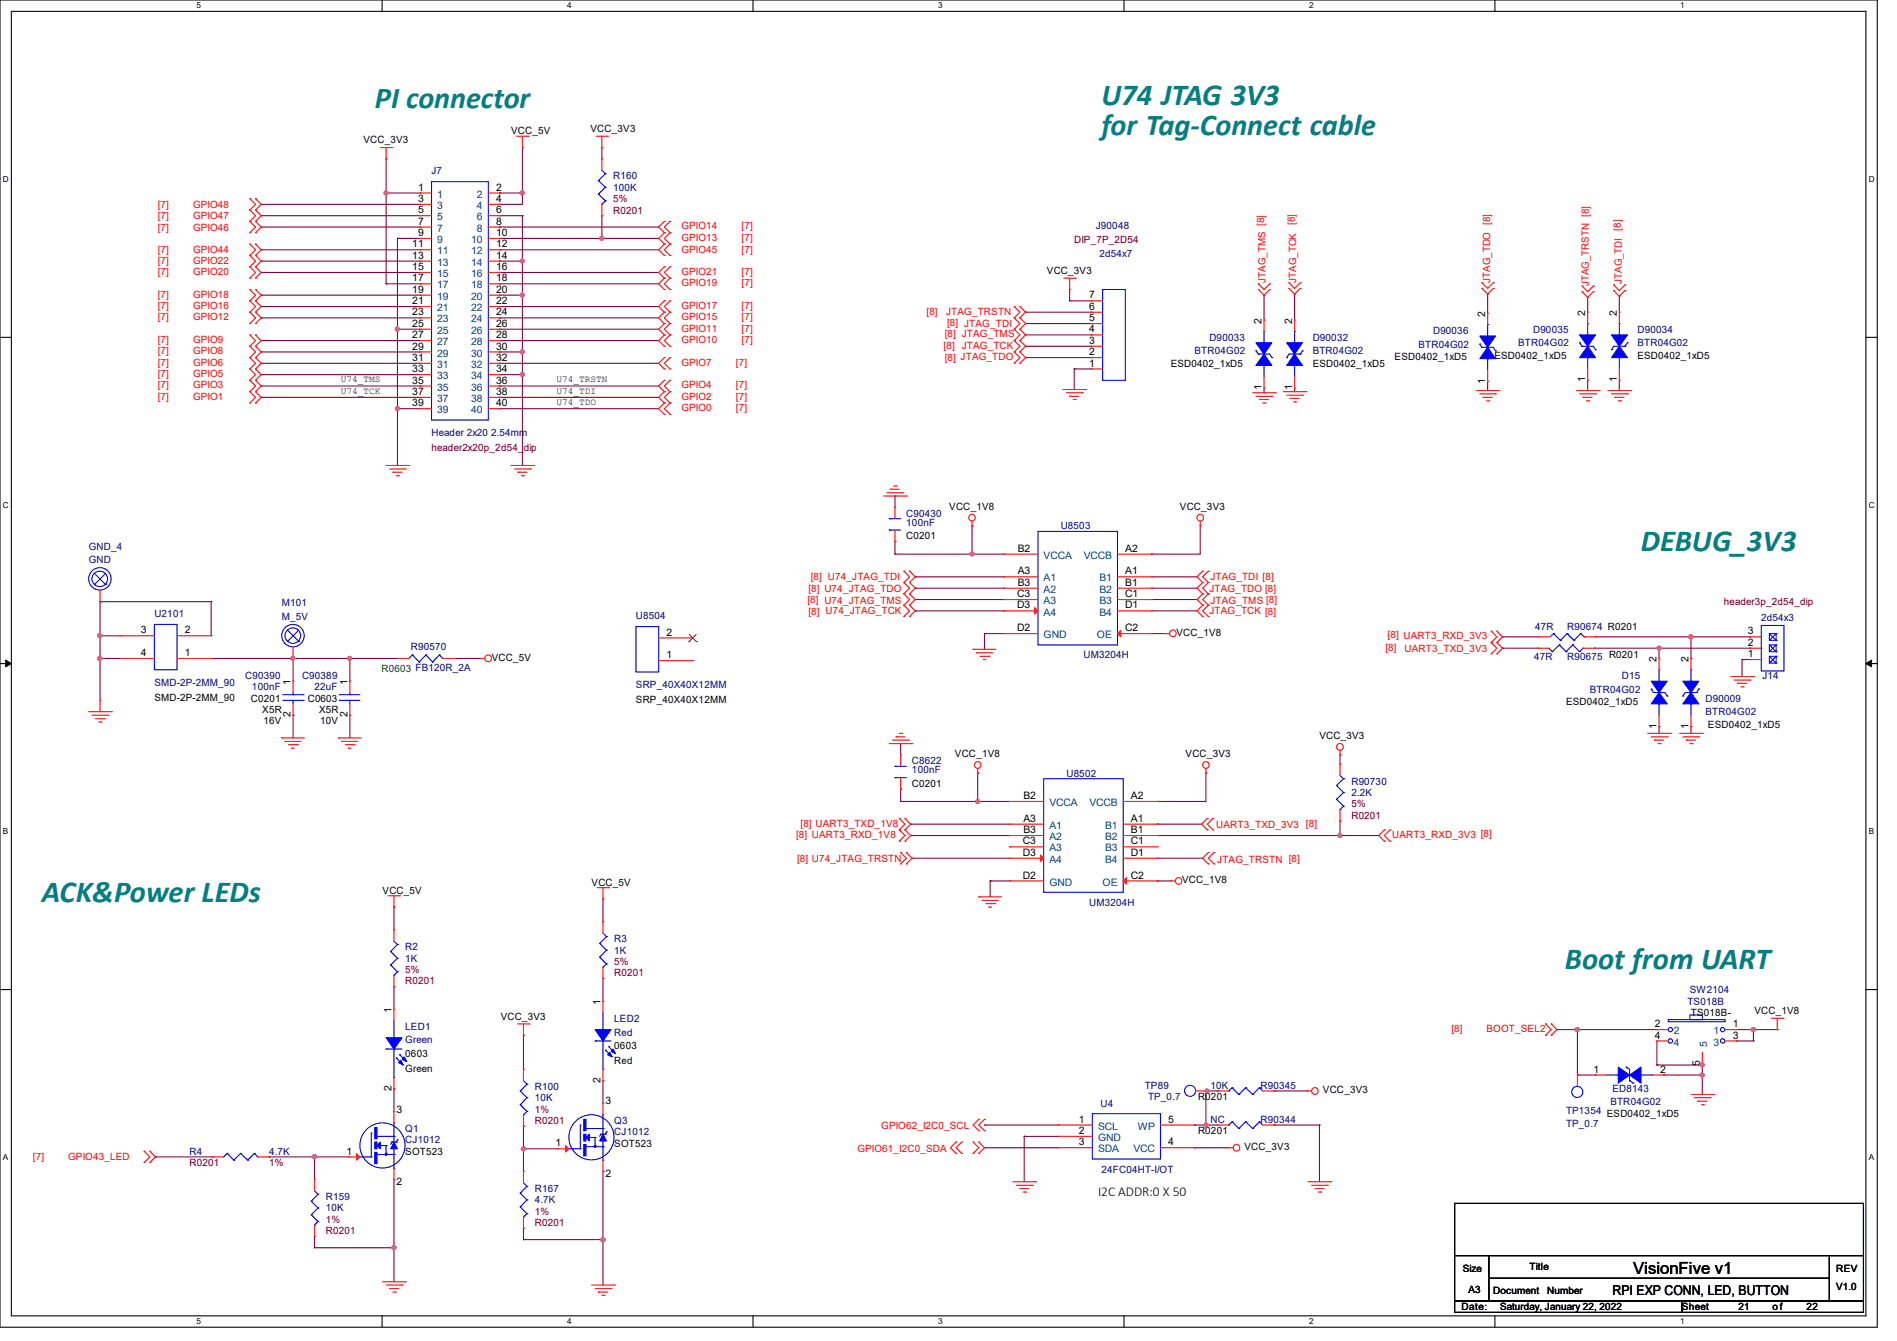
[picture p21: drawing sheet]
<svg xmlns="http://www.w3.org/2000/svg" width="297mm" height="210mm" viewBox="0 0 297 210" stroke-linecap="round" stroke-linejoin="round" font-family="sans-serif">
<defs><g id="words">
<g font-size="4.8" fill="#008080">
<text x="172.5" y="16.5">U74 JTAG 3V3</text>
<text x="256.9" y="86.4">DEBUG_3V3</text>
<text x="6.6" y="141.3">ACK&amp;Power LEDs</text>
<text x="245" y="151.8">Boot from UART</text>
</g>
<g font-size="4.7" fill="#008080">
<text x="58.7" y="17">PI connector</text>
<text x="172.5" y="21.2">for Tag-Connect cable</text>
</g>
<text font-size="2.6" x="255.7" y="199.6">VisionFive v1</text>
<g font-size="2.1">
<text x="171.9" y="187.3">I2C ADDR:0 X 50</text>
<text x="252.5" y="202.9">RPI EXP CONN, LED, BUTTON</text>
</g>
<g font-size="1.6">
<text x="56.9" y="22.4">VCC_3V3</text>
<text x="80" y="21">VCC_5V</text>
<text x="92.5" y="20.7">VCC_3V3</text>
<text x="65.4" y="29.8">1</text>
<text x="77.7" y="29.8">2</text>
<text x="65.4" y="31.6">3</text>
<text x="65.4" y="33.4">5</text>
<text x="65.4" y="35.2">7</text>
<text x="77.7" y="31.6">4</text>
<text x="77.7" y="33.4">6</text>
<text x="77.7" y="35.2">8</text>
<text x="64.6" y="38.7">11</text>
<text x="64.6" y="40.5">13</text>
<text x="65.4" y="37">9</text>
<text x="77.7" y="37">10</text>
<text x="77.7" y="38.7">12</text>
<text x="77.7" y="40.5">14</text>
<text x="64.6" y="42.3">15</text>
<text x="64.6" y="44.1">17</text>
<text x="64.6" y="45.8">19</text>
<text x="64.6" y="47.6">21</text>
<text x="77.7" y="42.3">16</text>
<text x="77.7" y="44.1">18</text>
<text x="77.7" y="45.8">20</text>
<text x="77.7" y="47.6">22</text>
<text x="163.9" y="42.9">VCC_3V3</text>
<text x="170.5" y="46.7">7</text>
<text x="64.6" y="49.4">23</text>
<text x="64.6" y="51.2">25</text>
<text x="64.6" y="53">27</text>
<text x="77.7" y="49.4">24</text>
<text x="77.7" y="51.2">26</text>
<text x="77.7" y="53">28</text>
<text x="170.5" y="53.8">3</text>
<text x="170.5" y="52.1">4</text>
<text x="170.5" y="50.3">5</text>
<text x="170.5" y="48.5">6</text>
<text x="197.5" y="50.7" transform="rotate(-90 197.5 50.7)">2</text>
<text x="202.3" y="50.7" transform="rotate(-90 202.3 50.7)">2</text>
<text x="232.5" y="49.6" transform="rotate(-90 232.5 49.6)">2</text>
<text x="248.2" y="49.4" transform="rotate(-90 248.2 49.4)">2</text>
<text x="253.2" y="49.4" transform="rotate(-90 253.2 49.4)">2</text>
<text x="64.6" y="54.7">29</text>
<text x="64.6" y="56.5">31</text>
<text x="64.6" y="58.3">33</text>
<text x="77.7" y="54.7">30</text>
<text x="77.7" y="56.5">32</text>
<text x="77.7" y="58.3">34</text>
<text x="170.5" y="57.4">1</text>
<text x="170.5" y="55.6">2</text>
<text x="183.3" y="57.4">ESD0402_1xD5</text>
<text x="205.5" y="57.4">ESD0402_1xD5</text>
<text x="218.4" y="56.4">ESD0402_1xD5</text>
<text x="234" y="56.2">ESD0402_1xD5</text>
<text x="248.2" y="59.9" transform="rotate(-90 248.2 59.9)">1</text>
<text x="253.2" y="59.9" transform="rotate(-90 253.2 59.9)">1</text>
<text x="256.4" y="56.2">ESD0402_1xD5</text>
<text x="64.6" y="60.1">35</text>
<text x="64.6" y="61.8">37</text>
<text x="64.6" y="63.6">39</text>
<text x="77.7" y="60.1">36</text>
<text x="77.7" y="61.8">38</text>
<text x="77.7" y="63.6">40</text>
<text x="197.5" y="61.1" transform="rotate(-90 197.5 61.1)">1</text>
<text x="202.3" y="61.1" transform="rotate(-90 202.3 61.1)">1</text>
<text x="232.5" y="60.1" transform="rotate(-90 232.5 60.1)">1</text>
<text x="148.6" y="79.8">VCC_1V8</text>
<text x="184.7" y="79.8">VCC_3V3</text>
<text x="141.9" y="84.5">C0201</text>
<text x="159.3" y="90">A3</text>
<text x="159.3" y="86.4">B2</text>
<text x="176.2" y="86.4">A2</text>
<text x="176.2" y="90">A1</text>
<text x="159.3" y="93.5">C3</text>
<text x="159.3" y="95.3">D3</text>
<text x="159.3" y="91.7">B3</text>
<text x="176.2" y="91.7">B1</text>
<text x="176.2" y="93.5">C1</text>
<text x="176.2" y="95.3">D1</text>
<text x="22.1" y="99.2">3</text>
<text x="29" y="99.2">2</text>
<text x="104.3" y="99.5">2</text>
<text x="159.3" y="98.8">D2</text>
<text x="176.2" y="98.8">C2</text>
<text x="184.2" y="99.6">VCC_1V8</text>
<text x="273.6" y="101.1">2</text>
<text x="273.6" y="99.4">3</text>
<text x="22.1" y="102.7">4</text>
<text x="29" y="102.7">1</text>
<text x="45.5" y="107.2" transform="rotate(-90 45.5 107.2)">1</text>
<text x="54.4" y="107.2" transform="rotate(-90 54.4 107.2)">1</text>
<text x="77" y="103.5">VCC_5V</text>
<text x="104.3" y="103.1">1</text>
<text x="259.4" y="103.7" transform="rotate(-90 259.4 103.7)">2</text>
<text x="264.4" y="103.7" transform="rotate(-90 264.4 103.7)">2</text>
<text x="273.6" y="102.9">1</text>
<text x="24.2" y="109.7">SMD-2P-2MM_90</text>
<text x="39.3" y="109.9">C0201</text>
<text x="41.1" y="111.7">X5R</text>
<text x="41.2" y="113.5">16V</text>
<text x="45.5" y="112.4" transform="rotate(-90 45.5 112.4)">2</text>
<text x="48.2" y="109.9">C0603</text>
<text x="50" y="111.7">X5R</text>
<text x="50.1" y="113.5">10V</text>
<text x="54.4" y="112.4" transform="rotate(-90 54.4 112.4)">2</text>
<text x="99.6" y="110.1">SRP_40X40X12MM</text>
<text x="245.2" y="110.4">ESD0402_1xD5</text>
<text x="149.5" y="118.6">VCC_1V8</text>
<text x="185.6" y="118.6">VCC_3V3</text>
<text x="206.6" y="115.8">VCC_3V3</text>
<text x="259.4" y="114.1" transform="rotate(-90 259.4 114.1)">1</text>
<text x="264.4" y="114.1" transform="rotate(-90 264.4 114.1)">1</text>
<text x="267.4" y="114">ESD0402_1xD5</text>
<text x="142.8" y="123.2">C0201</text>
<text x="160.2" y="125.1">B2</text>
<text x="177.1" y="125.1">A2</text>
<text x="160.2" y="130.5">B3</text>
<text x="160.2" y="128.7">A3</text>
<text x="177.1" y="130.5">B1</text>
<text x="177.1" y="128.7">A1</text>
<text x="160.1" y="132.3">C3</text>
<text x="160.1" y="134">D3</text>
<text x="160.1" y="137.6">D2</text>
<text x="177.1" y="132.3">C1</text>
<text x="177.1" y="134">D1</text>
<text x="177.1" y="137.6">C2</text>
<text x="59.9" y="140">VCC_5V</text>
<text x="92.6" y="138.7">VCC_5V</text>
<text x="185.1" y="138.3">VCC_1V8</text>
<text x="61.3" y="158.6" transform="rotate(-90 61.3 158.6)">1</text>
<text x="78.4" y="159.7">VCC_3V3</text>
<text x="94" y="157.4" transform="rotate(-90 94 157.4)">1</text>
<text x="259.1" y="160.9">2</text>
<text x="264.8" y="159.1">TS018B-</text>
<text x="271.3" y="160.9">1</text>
<text x="274.7" y="158.8">VCC_1V8</text>
<text x="63.5" y="165.6">0603</text>
<text x="63.5" y="167.8">Green</text>
<text x="96.2" y="164.3">0603</text>
<text x="96.2" y="166.6">Red</text>
<text x="249.5" y="168">1</text>
<text x="259.1" y="162.6">4</text>
<text x="259.9" y="168">2</text>
<text x="266.2" y="166.9" transform="rotate(-90 266.2 166.9)">5</text>
<text x="271.3" y="162.6">3</text>
<text x="61.3" y="170.9" transform="rotate(-90 61.3 170.9)">2</text>
<text x="94" y="169.6" transform="rotate(-90 94 169.6)">2</text>
<text x="94.8" y="173">3</text>
<text x="187.6" y="172.3">R0201</text>
<text x="207.1" y="171.2">VCC_3V3</text>
<text x="62.1" y="174.2">3</text>
<text x="87" y="179.5">1</text>
<text x="96.2" y="179.6">SOT523</text>
<text x="168.9" y="175.8">1</text>
<text x="168.9" y="177.6">2</text>
<text x="168.9" y="179.4">3</text>
<text x="182.9" y="179.4">4</text>
<text x="182.9" y="175.8">5</text>
<text x="187.6" y="177.6">R0201</text>
<text x="251.6" y="175">ESD0402_1xD5</text>
<text x="54.2" y="180.8">1</text>
<text x="62.1" y="185.6">2</text>
<text x="63.5" y="180.8">SOT523</text>
<text x="94.8" y="184.4">2</text>
<text x="194.9" y="180.1">VCC_3V3</text>
<text x="229" y="199.1">Size</text>
<text x="229.9" y="202.5">A3</text>
<text x="233.8" y="202.7">Document</text>
<text x="239.5" y="199">Title</text>
<text x="242.2" y="202.7">Number</text>
<text x="287.5" y="202">V1.0</text>
<text x="287.5" y="199.1">REV</text>
<text x="228.8" y="205.2">Date:</text>
<text x="234.9" y="205.2">Saturday, January 22, 2022</text>
<text x="263.3" y="205.2">Sheet</text>
<text x="272.2" y="205.2">21</text>
<text x="277.5" y="205.2">o f</text>
<text x="282.9" y="205.2">22</text>
</g>
<g font-size="1.6" fill="#000080">
<text x="67.6" y="27.2">J7</text>
<text x="96" y="28.1">R160</text>
<text x="96" y="29.9">100K</text>
<text x="171.6" y="35.9">J90048</text>
<text x="172.1" y="40.2">2d54x7</text>
<text x="189.4" y="53.3">D90033</text>
<text x="205.5" y="53.3">D90032</text>
<text x="224.4" y="52.3">D90036</text>
<text x="240" y="52.1">D90035</text>
<text x="256.4" y="52.1">D90034</text>
<text x="187" y="55.5">BTR04G02</text>
<text x="205.5" y="55.5">BTR04G02</text>
<text x="222.1" y="54.4">BTR04G02</text>
<text x="237.7" y="54.2">BTR04G02</text>
<text x="256.4" y="54.2">BTR04G02</text>
<text x="67.6" y="68.3">Header 2x20 2.54mm</text>
<text x="141.9" y="80.9">C90430</text>
<text x="141.9" y="82.3">100nF</text>
<text x="166.1" y="82.9">U8503</text>
<text x="13.9" y="86.1">GND_4</text>
<text x="13.9" y="88.2">GND</text>
<text x="44.1" y="95">M101</text>
<text x="24.2" y="96.6">U2101</text>
<text x="44.1" y="97.1">M_5V</text>
<text x="64.3" y="101.7">R90570</text>
<text x="99.6" y="96.9">U8504</text>
<text x="240.4" y="98.7">47R</text>
<text x="245.4" y="98.7">R90674 R0201</text>
<text x="275.8" y="97.3">2d54x3</text>
<text x="24.2" y="107.4">SMD-2P-2MM_90</text>
<text x="38.4" y="106.3">C90390</text>
<text x="47.3" y="106.3">C90389</text>
<text x="99.6" y="107.8">SRP_40X40X12MM</text>
<text x="169.6" y="103.1">UM3204H</text>
<text x="240.2" y="103.3">47R</text>
<text x="245.4" y="103.3">R90675 R0201</text>
<text x="253.9" y="106.3">D15</text>
<text x="275.9" y="106.3">J14</text>
<text x="39.5" y="108.1">100nF</text>
<text x="49.2" y="108.1">22uF</text>
<text x="248.9" y="108.5">BTR04G02</text>
<text x="267" y="109.9">D90009</text>
<text x="267" y="112">BTR04G02</text>
<text x="142.8" y="119.7">C8622</text>
<text x="142.8" y="121.1">100nF</text>
<text x="167" y="121.6">U8502</text>
<text x="211.6" y="122.9">R90730</text>
<text x="211.6" y="124.7">2.2K</text>
<text x="170.5" y="141.9">UM3204H</text>
<text x="63.5" y="148.8">R2</text>
<text x="96.2" y="147.6">R3</text>
<text x="96.2" y="149.3">1K</text>
<text x="63.5" y="150.6">1K</text>
<text x="264.6" y="155.6">SW2104</text>
<text x="63.5" y="161.3">LED1</text>
<text x="96.2" y="160">LED2</text>
<text x="264.2" y="157.3">TS018B</text>
<text x="63.5" y="163.4">Green</text>
<text x="96.2" y="162.2">Red</text>
<text x="83.7" y="170.7">R100</text>
<text x="83.7" y="172.5">10K</text>
<text x="172.3" y="173.4">U4</text>
<text x="179.2" y="170.5">TP89</text>
<text x="179.7" y="172.3">TP_0.7</text>
<text x="189.5" y="170.5">10K</text>
<text x="197.4" y="170.5">R90345</text>
<text x="252.1" y="173">BTR04G02</text>
<text x="252.5" y="171.1">ED8143</text>
<text x="63.5" y="177.3">Q1</text>
<text x="63.5" y="179.1">CJ1012</text>
<text x="96.2" y="176">Q3</text>
<text x="96.2" y="177.8">CJ1012</text>
<text x="189.5" y="175.8">NC</text>
<text x="197.4" y="175.8">R90344</text>
<text x="245.2" y="174.5">TP1354</text>
<text x="245.2" y="176.6">TP_0.7</text>
<text x="29.7" y="180.8">R4</text>
<text x="42.1" y="180.8">4.7K</text>
<text x="172.5" y="183.7">24FC04HT-I/OT</text>
<text x="51" y="188">R159</text>
<text x="51" y="189.7">10K</text>
<text x="83.7" y="186.7">R167</text>
<text x="83.7" y="188.5">4.7K</text>
</g>
<g font-size="1.6" fill="#f00">
<text x="24.7" y="34.3">[7]</text>
<text x="24.7" y="32.6">[7]</text>
<text x="30.2" y="34.3">GPIO47</text>
<text x="30.2" y="32.6">GPIO48</text>
<text x="106.7" y="35.9">GPIO14</text>
<text x="116.1" y="35.9">[7]</text>
<text x="202.7" y="35.2" transform="rotate(-90 202.7 35.2)">[8]</text>
<text x="24.7" y="41.3">[7]</text>
<text x="24.7" y="39.7">[7]</text>
<text x="24.7" y="36.1">[7]</text>
<text x="30.2" y="41.3">GPIO22</text>
<text x="30.2" y="39.7">GPIO44</text>
<text x="30.2" y="36.1">GPIO46</text>
<text x="106.7" y="37.7">GPIO13</text>
<text x="106.7" y="39.7">GPIO45</text>
<text x="116.1" y="37.7">[7]</text>
<text x="116.1" y="39.7">[7]</text>
<text x="253.8" y="36.1" transform="rotate(-90 253.8 36.1)">[8]</text>
<text x="24.7" y="46.6">[7]</text>
<text x="24.7" y="43.1">[7]</text>
<text x="30.2" y="46.6">GPIO18</text>
<text x="30.2" y="43.1">GPIO20</text>
<text x="106.7" y="44.8">GPIO19</text>
<text x="106.7" y="43.1">GPIO21</text>
<text x="116.1" y="44.8">[7]</text>
<text x="116.1" y="43.1">[7]</text>
<text x="198.1" y="44.3" transform="rotate(-90 198.1 44.3)">JTAG_TMS [8]</text>
<text x="202.9" y="44.3" transform="rotate(-90 202.9 44.3)">JTAG_TCK</text>
<text x="233.3" y="44.3" transform="rotate(-90 233.3 44.3)">JTAG_TDO [8]</text>
<text x="248.8" y="44.8" transform="rotate(-90 248.8 44.8)">JTAG_TRSTN [8]</text>
<text x="254" y="44.4" transform="rotate(-90 254 44.4)">JTAG_TDI</text>
<text x="24.7" y="53.7">[7]</text>
<text x="24.7" y="50.2">[7]</text>
<text x="24.7" y="48.4">[7]</text>
<text x="30.2" y="53.7">GPIO9</text>
<text x="30.2" y="50.2">GPIO12</text>
<text x="30.2" y="48.4">GPIO16</text>
<text x="106.7" y="53.7">GPIO10</text>
<text x="106.7" y="51.9">GPIO11</text>
<text x="106.7" y="50.2">GPIO15</text>
<text x="106.7" y="48.4">GPIO17</text>
<text x="116.1" y="53.7">[7]</text>
<text x="116.1" y="51.9">[7]</text>
<text x="116.1" y="50.2">[7]</text>
<text x="116.1" y="48.4">[7]</text>
<text x="145.1" y="49.3">[8]</text>
<text x="147.9" y="52.8">[8] JTAG_TMS</text>
<text x="148.1" y="49.3">JTAG_TRSTN</text>
<text x="148.3" y="51.1">[8] JTAG_TDI</text>
<text x="24.7" y="59.1">[7]</text>
<text x="24.7" y="57.3">[7]</text>
<text x="24.7" y="55.5">[7]</text>
<text x="30.2" y="59.1">GPIO5</text>
<text x="30.2" y="57.3">GPIO6</text>
<text x="30.2" y="55.5">GPIO8</text>
<text x="106.7" y="57.3">GPIO7</text>
<text x="115.2" y="57.3">[7]</text>
<text x="147.7" y="54.6">[8] JTAG_TCK</text>
<text x="147.9" y="56.6">[8] JTAG_TDO</text>
<text x="24.7" y="62.6">[7]</text>
<text x="24.7" y="60.8">[7]</text>
<text x="30.2" y="62.6">GPIO1</text>
<text x="30.2" y="60.8">GPIO3</text>
<text x="106.7" y="64.4">GPIO0</text>
<text x="106.7" y="62.6">GPIO2</text>
<text x="106.7" y="60.8">GPIO4</text>
<text x="115.2" y="64.4">[7]</text>
<text x="115.2" y="62.6">[7]</text>
<text x="115.2" y="60.8">[7]</text>
<text x="126.4" y="94.4">[8] U74_JTAG_TMS</text>
<text x="126.6" y="92.7">[8] U74_JTAG_TDO</text>
<text x="127" y="90.9">[8] U74_JTAG_TDI</text>
<text x="189.4" y="92.7">JTAG_TDO [8]</text>
<text x="189.5" y="94.6">JTAG_TMS [8]</text>
<text x="189.5" y="90.9">JTAG_TDI [8]</text>
<text x="126.6" y="96.4">[8] U74_JTAG_TCK</text>
<text x="189.4" y="96.2">JTAG_TCK [8]</text>
<text x="216.9" y="101.9">[8]</text>
<text x="217.3" y="99.9">[8] UART3_RXD_3V3</text>
<text x="219.9" y="102.1">UART3_TXD_3V3</text>
<text x="124.6" y="131.2">[8] UART3_RXD_1V8</text>
<text x="125.3" y="129.5">[8] UART3_TXD_1V8</text>
<text x="190.4" y="129.6">UART3_TXD_3V3 [8]</text>
<text x="218" y="131.2">UART3_RXD_3V3 [8]</text>
<text x="124.8" y="135">[8] U74_JTAG_TRSTN</text>
<text x="190.6" y="135.1">JTAG_TRSTN [8]</text>
<text x="227.2" y="161.6">[8]</text>
<text x="232.7" y="161.6">BOOT_SEL2</text>
<text x="138" y="176.7">GPIO62_I2C0_SCL</text>
<text x="5.2" y="181.7">[7]</text>
<text x="10.7" y="181.7">GPIO43_LED</text>
<text x="134.2" y="180.5">GPIO61_I2C0_SDA</text>
</g>
<g font-size="1.6" fill="#004080">
<text x="68.5" y="30.9">1</text>
<text x="68.5" y="32.7">3</text>
<text x="68.5" y="34.5">5</text>
<text x="74.7" y="30.9">2</text>
<text x="74.7" y="32.7">4</text>
<text x="74.7" y="34.5">6</text>
<text x="68.5" y="36.3">7</text>
<text x="68.5" y="38.1">9</text>
<text x="68.5" y="39.8">11</text>
<text x="68.5" y="41.6">13</text>
<text x="73.8" y="38.1">10</text>
<text x="73.8" y="39.8">12</text>
<text x="73.8" y="41.6">14</text>
<text x="74.7" y="36.3">8</text>
<text x="68.5" y="43.4">15</text>
<text x="68.5" y="45.2">17</text>
<text x="68.5" y="46.9">19</text>
<text x="73.8" y="43.4">16</text>
<text x="73.8" y="45.2">18</text>
<text x="73.8" y="46.9">20</text>
<text x="68.5" y="48.7">21</text>
<text x="68.5" y="50.5">23</text>
<text x="68.5" y="52.3">25</text>
<text x="73.8" y="48.7">22</text>
<text x="73.8" y="50.5">24</text>
<text x="73.8" y="52.3">26</text>
<text x="68.5" y="54.1">27</text>
<text x="68.5" y="55.8">29</text>
<text x="68.5" y="57.6">31</text>
<text x="68.5" y="59.4">33</text>
<text x="73.8" y="54.1">28</text>
<text x="73.8" y="55.8">30</text>
<text x="73.8" y="57.6">32</text>
<text x="73.8" y="59.4">34</text>
<text x="68.5" y="61.2">35</text>
<text x="68.5" y="63">37</text>
<text x="68.5" y="64.7">39</text>
<text x="73.8" y="61.2">36</text>
<text x="73.8" y="63">38</text>
<text x="73.8" y="64.7">40</text>
<text x="163.4" y="87.5">VCCA</text>
<text x="169.7" y="87.5">VCCB</text>
<text x="163.4" y="92.8">A2</text>
<text x="163.4" y="94.6">A3</text>
<text x="163.4" y="91.1">A1</text>
<text x="172.1" y="92.8">B2</text>
<text x="172.1" y="94.6">B3</text>
<text x="172.1" y="91.1">B1</text>
<text x="163.4" y="96.4">A4</text>
<text x="163.4" y="100">GND</text>
<text x="171.7" y="100">OE</text>
<text x="172.1" y="96.4">B4</text>
<text x="164.3" y="131.6">A2</text>
<text x="164.3" y="129.8">A1</text>
<text x="164.3" y="126.2">VCCA</text>
<text x="170.6" y="126.2">VCCB</text>
<text x="173" y="131.6">B2</text>
<text x="173" y="129.8">B1</text>
<text x="164.3" y="133.4">A3</text>
<text x="164.3" y="135.1">A4</text>
<text x="173" y="133.4">B3</text>
<text x="173" y="135.1">B4</text>
<text x="164.3" y="138.7">GND</text>
<text x="172.6" y="138.7">OE</text>
<text x="262.1" y="162">2</text>
<text x="268.3" y="162">1</text>
<text x="262.1" y="163.7">4</text>
<text x="267.3" y="163.9" transform="rotate(-90 267.3 163.9)">5</text>
<text x="268.3" y="163.7">3</text>
<text x="171.9" y="176.9">SCL</text>
<text x="171.9" y="178.7">GND</text>
<text x="178.1" y="176.9">WP</text>
<text x="171.9" y="180.5">SDA</text>
<text x="177.5" y="180.5">VCC</text>
</g>
<g font-size="1.6" fill="#800000">
<text x="96" y="31.7">5%</text>
<text x="96" y="33.4">R0201</text>
<text x="168.2" y="38.1">DIP_7P_2D54</text>
<text x="67.6" y="70.6">header2x20p_2d54_dip</text>
<text x="269.9" y="94.8">header3p_2d54_dip</text>
<text x="211.6" y="126.4">5%</text>
<text x="211.6" y="128.2">R0201</text>
<text x="63.5" y="152.4">5%</text>
<text x="63.5" y="154.2">R0201</text>
<text x="96.2" y="151.1">5%</text>
<text x="96.2" y="152.9">R0201</text>
<text x="83.7" y="174.2">1%</text>
<text x="83.7" y="176">R0201</text>
<text x="29.7" y="182.6">R0201</text>
<text x="42.1" y="182.6">1%</text>
<text x="51" y="191.5">1%</text>
<text x="83.7" y="190.2">1%</text>
<text x="51" y="193.3">R0201</text>
<text x="83.7" y="192">R0201</text>
</g>
<text font-size="1.6" fill="#008000" x="59.7" y="105.3">R0603 FB120R_2A</text>
<g font-size="1.5">
<text x="53.3" y="59.9">U74_TMS</text>
<text x="87.1" y="59.9">U74_TRSTN</text>
<text x="53.3" y="61.7">U74_TCK</text>
<text x="87.1" y="61.7">U74_TDI</text>
<text x="87.1" y="63.5">U74_TDO</text>
</g>
<g font-size="1.3">
<text x="30.8" y="1.3">5</text>
<text x="88.8" y="1.3">4</text>
<text x="146.9" y="1.3">3</text>
<text x="205" y="1.3">2</text>
<text x="263.1" y="1.3">1</text>
<text x=".5" y="28.4">D</text>
<text x="292.6" y="28.4">D</text>
<text x=".5" y="79.5">C</text>
<text x="292.6" y="79.5">C</text>
<text x=".5" y="130.6">B</text>
<text x="292.6" y="130.6">B</text>
<text x=".5" y="181.7">A</text>
<text x="292.6" y="181.7">A</text>
<text x="30.8" y="207.4">5</text>
<text x="88.8" y="207.4">4</text>
<text x="146.9" y="207.4">3</text>
<text x="205" y="207.4">2</text>
<text x="263.1" y="207.4">1</text>
</g>
</g></defs>
<path d="M0 0h293.9v207.9h-293.9zM1.8 1.8h290.3v204.3h-290.3z" fill="none" stroke="#000" stroke-width=".17"/>
<g fill="#fff">
<path d="M30.8 .2h.7v1.4h-.7z"/>
<path d="M30.8 206.2h.7v1.4h-.7z"/>
</g>
<path d="M59.8 0v1.8M59.8 206.1v1.8" fill="none" stroke="#000" stroke-width=".17"/>
<g fill="#fff">
<path d="M88.8 .2h.7v1.4h-.7z"/>
<path d="M88.8 206.2h.7v1.4h-.7z"/>
</g>
<path d="M117.9 0v1.8M117.9 206.1v1.8" fill="none" stroke="#000" stroke-width=".17"/>
<g fill="#fff">
<path d="M146.9 .2h.7v1.4h-.7z"/>
<path d="M146.9 206.2h.7v1.4h-.7z"/>
</g>
<path d="M176 0v1.8M176 206.1v1.8" fill="none" stroke="#000" stroke-width=".17"/>
<g fill="#fff">
<path d="M205 .2h.7v1.4h-.7z"/>
<path d="M205 206.2h.7v1.4h-.7z"/>
</g>
<path d="M234.1 0v1.8M234.1 206.1v1.8" fill="none" stroke="#000" stroke-width=".17"/>
<g fill="#fff">
<path d="M263.1 .2h.6v1.4h-.6z"/>
<path d="M263.1 206.2h.6v1.4h-.6z"/>
<path d="M.5 27.3h.9v1.4h-.9z"/>
<path d="M292.6 27.3h.9v1.4h-.9z"/>
<path d="M.5 78.4h.9v1.4h-.9z"/>
<path d="M292.6 78.4h.9v1.4h-.9z"/>
</g>
<path d="M0 52.8h1.8M292.1 52.8h1.8" fill="none" stroke="#000" stroke-width=".17"/>
<g fill="#fff">
<path d="M.5 129.5h.8v1.4h-.8z"/>
<path d="M292.6 129.5h.8v1.4h-.8z"/>
</g>
<path d="M0 103.9h1.8M292.1 103.9h1.8" fill="none" stroke="#000" stroke-width=".17"/>
<path d="M.9 103.4l.9 .5-.9 .5zM292.1 103.9l.9-.5v1z" fill="#000" stroke="#000" stroke-width=".16"/>
<g fill="#fff">
<path d="M.5 180.5h.8v1.4h-.8z"/>
<path d="M292.6 180.5h.8v1.4h-.8z"/>
</g>
<path d="M0 155h1.8M292.1 155h1.8M227.8 188.5h64v8.1h-64zM227.8 196.6h5.3v7.2h-5.3zM233.1 196.6h53.3v3.6h-53.3zM286.4 196.6h5.4v7.2h-5.4zM227.8 203.8h35.5v1.7h-35.5zM233.1 200.2h53.3v3.6h-53.3zM263.3 203.8h28.5v1.7h-28.5z" fill="none" stroke="#000" stroke-width=".17"/>
<g fill="none" stroke="#800040" stroke-width=".17">
<path d="M40.9 32h.1M40.9 33.8h.1M40.9 35.6h.1M40.9 39.1h.1M40.9 33.8h24.9M40.9 32h24.9M40.9 35.6h24.9M40.9 39.1h24.9M60.5 24.9h.1M60.5 30.2h.1M60.5 24.9v19.5M60.5 30.2h5.3"/>
<path d="M62.2 37.3h.1M62.2 37.3h3.6M62.2 37.3v35.6M78.2 33.8h.1M78.2 30.2h.1M78.2 32h.1M78.2 35.6h.1M78.2 37.3h.1M78.2 39.1h.1M78.2 30.2h3.6M78.2 37.3h24.9M78.2 33.8h3.6"/>
<path d="M78.2 35.6h24.9M78.2 39.1h24.9M81.8 33.8h.1M81.8 23.1h.1M81.8 30.2h.1M81.8 23.1v8.9h-3.6M81.8 33.8v39.1M94.2 33.8h.1M94.2 37.3h.1M94.2 23.1h.1M94.2 23.1v1.8M94.2 33.8v3.5"/>
<path d="M40.9 40.9h.1M40.9 42.7h.1M40.9 46.2h.1M40.9 48h.1M40.9 49.8h.1M40.9 53.3h.1M40.9 55.1h.1M40.9 56.9h.1M40.9 58.7h.1M40.9 40.9h24.9M40.9 58.7h24.9M40.9 55.1h24.9"/>
<path d="M40.9 46.2h24.9M40.9 42.7h24.9M40.9 48h24.9M40.9 49.8h24.9M40.9 53.3h24.9M40.9 56.9h24.9M60.5 44.4h.1M60.5 44.4h5.3M62.2 51.6h.1M62.2 51.6h3.6M78.2 40.9h.1M78.2 58.7h.1"/>
<path d="M78.2 55.1h.1M78.2 46.2h.1M78.2 42.7h.1M78.2 44.4h.1M78.2 48h.1M78.2 49.8h.1M78.2 51.6h.1M78.2 53.3h.1M78.2 56.9h.1M78.2 44.4h24.9M78.2 51.6h24.9M78.2 40.9h3.6"/>
<path d="M78.2 58.7h3.6M78.2 55.1h3.6M78.2 46.2h3.6M78.2 42.7h24.9M78.2 48h24.9M78.2 49.8h24.9M78.2 53.3h24.9M78.2 56.9h24.9M81.8 40.9h.1M81.8 55.1h.1M81.8 46.2h.1M81.8 58.7h.1"/>
<path d="M160.6 52.5h.1M160.6 54.2h.1M160.6 48.9h.1M160.6 50.7h.1M160.6 56h.1M160.6 52.5h10.3M160.6 54.2h10.3M160.6 48.9h10.3M160.6 50.7h10.3M160.6 56h10.3M167.5 45.3h.1M167.5 47.1h.1"/>
<path d="M167.5 45.3v1.8M167.5 47.1h3.4M168.2 57.8h.1M168.2 57.8v3.2M168.2 57.8h2.7M197.9 46.2h.1M197.9 46.2v3.9M202.7 46.1h.1M202.7 46.1v4M232.9 46.1h.1M232.9 59.7h.1M232.9 46.1v3"/>
<path d="M232.9 59.7v1.5M248.6 46.6h.1M248.6 46.6v2.3M248.6 59.6v1.6M253.5 46.4h.1M253.5 46.4v2.5M253.5 59.6v1.6M40.9 60.5h.1M40.9 62.2h.1M40.9 60.5h24.9M40.9 62.2h24.9M62.2 64h.1"/>
<path d="M62.2 64h3.6M78.2 60.5h.1M78.2 62.2h.1M78.2 64h.1M78.2 64h24.9M78.2 60.5h24.9M78.2 62.2h24.9M140.1 77.7h.1M140.1 77.7v1.8M197.9 61.5h.1M197.9 60.8v.7M202.7 61.3h.1"/>
<path d="M202.7 60.8v.5M248.6 61.2h.1M253.5 61.2h.1M15.7 94.2h.1M15.7 99.6h.1M15.7 94.2v15.5M15.7 99.6h3.1M15.7 94.2h17.4M33.1 94.2h.1M33.1 94.2v5.4M140.1 86.8h.1M140.1 84.8h.1"/>
<path d="M140.1 86.8h17.1M140.1 84.8v2M143.3 95.7h.1M143.3 93.9h.1M143.3 90.3h.1M143.3 92.1h.1M143.3 95.7h13.9M143.3 93.9h13.9M143.3 90.3h13.9M143.3 92.1h13.9M152.2 82.3h.1M152.2 86.8h.1"/>
<path d="M152.2 82.3v4.5M154.1 99.2h.1M154.1 99.2h3.1M154.1 99.2v2.5M180.3 99.2h.1M180.3 86.8h.1M180.3 99.2h2.1M180.3 95.7h7.1M180.3 93.9h7.1M180.3 90.3h7.1M180.3 92.1h7.1M187.4 95.7h.1"/>
<path d="M187.4 93.9h.1M187.4 92.1h.1M187.4 90.3h.1M187.9 82.3h.1M187.9 82.3v4.5h-7.6M235.2 99.7h.1M235.2 99.7h5.7M249.8 99.7h24.2M264.8 99.7h.1M264.8 99.7v3.4M274 99.7h.1M15.7 103.1h.1"/>
<path d="M15.7 103.1h3.1M33.1 103.1h.1M33.1 103.1h29.1M45.9 112h.1M45.9 103.1h.1M45.9 103.1v3.6M45.9 112v3.6M54.8 103.1h.1M54.8 112h.1M54.8 103.1v3.6M54.8 112v3.6M71.1 103.1h.1"/>
<path d="M71.1 103.1h4.1M141 116.5h.1M141 116.5v1.7M209.8 118.2h.1M209.8 118.2v1.5M235.2 101.5h.1M235.2 101.5h5.5M249.6 101.5h.1M249.6 101.5h24.4M259.8 113.8h.1M259.8 101.5h.1M259.8 101.5v1.6"/>
<path d="M259.8 113.8v1.1M264.8 113.8h.1M264.8 103.1h.1M264.8 113.8v1.1M272.8 103.3h.1M272.8 103.3h1.2M272.8 103.3v2.7M274 101.5h.1M141 125.5h.1M141 123.6h.1M141 125.5h17.1M141 123.6v1.9"/>
<path d="M142.6 130.9h.1M142.6 129.1h.1M142.6 130.9h15.5M142.6 129.1h15.5M142.8 134.4h.1M142.8 134.4h15.3M153.1 121.1h.1M153.1 125.5h.1M153.1 121.1v4.4M155 138h.1M155 138h3.1M155 138v2.5"/>
<path d="M181.2 138h.1M181.2 125.5h.1M181.2 129.1h.1M181.2 138h2.1M181.2 130.9h34.7M181.2 129.1h6.9M181.2 134.4h7.1M188.3 134.4h.1M188.8 121.1h.1M188.8 121.1v4.4h-7.6M209.8 130.9h.1M209.8 128.6h.1"/>
<path d="M209.8 128.6v2.3M215.9 130.9h.1M61.7 154.5h.1M61.7 142.1h.1M61.7 142.1v3.5M61.7 154.5v3.6M94.4 140.8h.1M94.4 153.2h.1M94.4 140.8v3.6M94.4 153.2v3.6M61.7 170.5h.1M61.7 170.5v3.6"/>
<path d="M82 179.9h.1M82 176.4h.1M82 162.1h.1M82 179.9h5.3M82 162.1v5.4M82 176.4v7.1M94.4 169.2h.1M94.4 169.2v3.6M154.1 176.2h.1M154.1 179.7h.1M154.1 179.7h11.6M154.1 176.2h11.6"/>
<path d="M160.4 178h.1M160.4 178v7.1M160.4 178h5.3M187 179.7h.1M187 176.2h.1M187 179.7h5.4M187 176.2h3.6M188.8 170.9h.1M188.8 176.2h.1M188.8 170.9h1.8M188.8 170.9v5.3M189 170.9h.1"/>
<path d="M190.6 170.9h.1M199.5 176.2h.1M199.5 170.9h.1M199.5 176.2h7.1M199.5 170.9h5.1M206.6 176.2h.1M206.6 176.2v8.9M243.8 161.2h.1M243.8 161.2h15.6M247 161.2h.1M247 168.4h.1M247 161.2v7.2"/>
<path d="M247 168.4h2.8M259.4 166.8h.1M259.4 163v3.8M259.4 166.8h7.1M260.5 168.4h.1M260.5 168.4h6M266.5 168.4h.1M266.5 166.8h.1M266.5 166.6v4.8M271.9 161.2h6.4M271.9 163h2.6M274.5 161.2h.1"/>
<path d="M274.5 163h.1M274.5 161.2v1.8M278.3 161.2h.1M24.3 181.2h.1M24.3 181.2h8.9M42.1 181.2h.1M42.1 181.2h12.5M49.2 181.2h.1M49.2 193.6h.1M49.2 195.4h.1M49.2 181.2v3.5M49.2 193.6v1.8"/>
<path d="M49.2 195.4h12.5M61.7 184.7h.1M61.7 195.4h.1M61.7 184.7v16M82 194.1h.1M82 192.4h.1M82 194.1h12.4M82 192.4v1.7M94.4 183.5h.1M94.4 194.1h.1M94.4 183.5v17.8"/>
</g>
<g fill="#f0f" stroke="#f0f" stroke-width=".17">
<circle cx="60.4" cy="30.2" r=".32"/>
<circle cx="62.2" cy="64" r=".32"/>
<circle cx="62.2" cy="51.5" r=".32"/>
<circle cx="81.8" cy="40.9" r=".32"/>
<circle cx="81.8" cy="55.1" r=".32"/>
<circle cx="81.8" cy="46.2" r=".32"/>
<circle cx="81.8" cy="58.7" r=".32"/>
<circle cx="81.8" cy="30.2" r=".32"/>
<circle cx="94.2" cy="37.3" r=".32"/>
<circle cx="49.2" cy="181.1" r=".33"/>
<circle cx="61.7" cy="195.4" r=".33"/>
<circle cx="259.8" cy="101.5" r=".33"/>
<circle cx="264.7" cy="99.7" r=".33"/>
<circle cx="94.4" cy="194.1" r=".33"/>
<circle cx="82" cy="179.9" r=".33"/>
<circle cx="188.8" cy="176.2" r=".33"/>
<circle cx="266.5" cy="168.4" r=".33"/>
<circle cx="246.9" cy="161.2" r=".33"/>
<circle cx="15.6" cy="99.5" r=".33"/>
<circle cx="15.6" cy="103.1" r=".33"/>
<circle cx="54.7" cy="103.1" r=".33"/>
<circle cx="45.9" cy="103.1" r=".33"/>
<circle cx="153.1" cy="125.5" r=".33"/>
<circle cx="152.2" cy="86.7" r=".33"/>
<circle cx="209.8" cy="130.9" r=".32"/>
<circle cx="274.5" cy="161.2" r=".33"/>
<circle cx="266.5" cy="166.8" r=".33"/>
<circle cx="189" cy="170.9" r=".33"/>
</g>
<g fill="none" stroke="#f00" stroke-width=".17">
<path d="M39.1 38.2h.1M39.1 36.4h.1M39.1 34.7h.1M39.1 32.9h.1M39.1 31.1h.1M39.1 38.2l.9 .9-.9 .9M39.1 34.7l.9 .9-.9 .8M39.1 32.9l.9 .9-.9 .9M39.1 31.1l.9 .9-.9 .9M40 38.2h.1M40 34.7h.1M40 36.4h.1"/>
<path d="M40 32.9h.1M40 31.1h.1M40 38.2l.9 .9-.9 .9M40 34.7l.9 .9-.9 .8M40 32.9l.9 .9-.9 .9M40 31.1l.9 .9-.9 .9M59.6 23.1h1.7M60.5 24.9h.1M60.5 23.1v1.8M61.3 23.1h.1M65.8 30.2h.1M65.8 32h.1"/>
<path d="M65.8 33.8h.1M65.8 35.6h.1M65.8 37.3h.1M65.8 39.1h.1M65.8 30.2h1.8M65.8 32h1.8M65.8 33.8h1.8M65.8 35.6h1.8M65.8 37.3h1.8M65.8 39.1h1.8M76.5 30.2h1.7M76.5 32h1.7"/>
<path d="M76.5 33.8h1.7M76.5 35.6h1.7M76.5 37.3h1.7M76.5 39.1h1.7M78.2 30.2h.1M78.2 32h.1M78.2 33.8h.1M78.2 35.6h.1M78.2 37.3h.1M78.2 39.1h.1M80.9 21.3h1.8M81.8 23.1h.1"/>
<path d="M81.8 21.3v1.8M82.7 21.3h.1M93.3 21.3h1.8M94.2 23.1h.1M94.2 24.9h.1M94.2 33.8h.1M94.2 21.3v1.8M94.2 24.9v1.8M94.2 32v1.8M95.1 21.3h.1M104 36.4h.1M104 38.2h.1"/>
<path d="M104 34.7h.1M104 36.4l-.9 .9 .9 .9M104 34.7l-.9 .9 .9 .8M104 38.2l-.9 .9 .9 .9M104.9 38.2h.1M104.9 36.4h.1M104.9 34.7h.1M104.9 36.4l-.9 .9 .9 .9M104.9 34.7l-.9 .9 .9 .8M104.9 38.2l-.9 .9 .9 .9M39.1 59.6h.1M39.1 57.8h.1"/>
<path d="M39.1 56h.1M39.1 54.2h.1M39.1 52.5h.1M39.1 50.7h.1M39.1 48.9h.1M39.1 47.1h.1M39.1 45.3h.1M39.1 43.6h.1M39.1 41.8h.1M39.1 40h.1M39.1 59.6l.9 .9-.9 .8M39.1 57.8l.9 .9-.9 .9"/>
<path d="M39.1 56l.9 .9-.9 .9M39.1 54.2l.9 .9-.9 .9M39.1 52.5l.9 .8-.9 .9M39.1 48.9l.9 .9-.9 .9M39.1 47.1l.9 .9-.9 .9M39.1 45.3l.9 .9-.9 .9M39.1 41.8l.9 .9-.9 .9M39.1 40l.9 .9-.9 .9M40 59.6h.1M40 57.8h.1M40 56h.1M40 54.2h.1"/>
<path d="M40 52.5h.1M40 48.9h.1M40 50.7h.1M40 47.1h.1M40 45.3h.1M40 41.8h.1M40 43.6h.1M40 40h.1M40 59.6l.9 .9-.9 .8M40 57.8l.9 .9-.9 .9M40 56l.9 .9-.9 .9M40 54.2l.9 .9-.9 .9"/>
<path d="M40 52.5l.9 .8-.9 .9M40 48.9l.9 .9-.9 .9M40 47.1l.9 .9-.9 .9M40 45.3l.9 .9-.9 .9M40 41.8l.9 .9-.9 .9M40 40l.9 .9-.9 .9M65.8 40.9h.1M65.8 42.7h.1M65.8 44.4h.1M65.8 46.2h.1M65.8 48h.1M65.8 49.8h.1"/>
<path d="M65.8 51.6h.1M65.8 53.3h.1M65.8 55.1h.1M65.8 56.9h.1M65.8 58.7h.1M65.8 40.9h1.8M65.8 42.7h1.8M65.8 44.4h1.8M65.8 46.2h1.8M65.8 48h1.8M65.8 49.8h1.8M65.8 51.6h1.8"/>
<path d="M65.8 53.3h1.8M65.8 55.1h1.8M65.8 56.9h1.8M65.8 58.7h1.8M76.5 40.9h1.7M76.5 42.7h1.7M76.5 44.4h1.7M76.5 46.2h1.7M76.5 48h1.7M76.5 49.8h1.7M76.5 51.6h1.7M76.5 53.3h1.7"/>
<path d="M76.5 55.1h1.7M76.5 56.9h1.7M76.5 58.7h1.7M78.2 40.9h.1M78.2 42.7h.1M78.2 44.4h.1M78.2 46.2h.1M78.2 48h.1M78.2 49.8h.1M78.2 51.6h.1M78.2 53.3h.1M78.2 55.1h.1"/>
<path d="M78.2 56.9h.1M78.2 58.7h.1M104 59.6h.1M104 56h.1M104 57.8h.1M104 52.5h.1M104 54.2h.1M104 50.7h.1M104 48.9h.1M104 47.1h.1M104 43.6h.1M104 45.3h.1"/>
<path d="M104 41.8h.1M104 40h.1M104 59.6l-.9 .9 .9 .8M104 56l-.9 .9 .9 .9M104 52.5l-.9 .8 .9 .9M104 50.7l-.9 .9 .9 .9M104 48.9l-.9 .9 .9 .9M104 47.1l-.9 .9 .9 .9M104 43.6l-.9 .8 .9 .9M104 41.8l-.9 .9 .9 .9M104.9 59.6h.1M104.9 57.8h.1"/>
<path d="M104.9 56h.1M104.9 54.2h.1M104.9 52.5h.1M104.9 50.7h.1M104.9 48.9h.1M104.9 47.1h.1M104.9 45.3h.1M104.9 43.6h.1M104.9 41.8h.1M104.9 40h.1M104.9 59.6l-.9 .9 .9 .8M104.9 56l-.9 .9 .9 .9"/>
<path d="M104.9 52.5l-.9 .8 .9 .9M104.9 50.7l-.9 .9 .9 .9M104.9 48.9l-.9 .9 .9 .9M104.9 47.1l-.9 .9 .9 .9M104.9 43.6l-.9 .8 .9 .9M104.9 41.8l-.9 .9 .9 .9M158.8 53.3h.1M158.8 51.6h.1M158.8 55.1h.1M158.8 49.8h.1M158.8 48h.1M158.8 56.9h.1"/>
<path d="M158.8 51.6l.9 .9-.9 .8M158.8 53.3l.9 .9-.9 .9M158.8 48l.9 .9-.9 .9M158.8 49.8l.9 .9-.9 .9M158.8 55.1l.9 .9-.9 .9M159.7 51.6h.1M159.7 53.3h.1M159.7 55.1h.1M159.7 48h.1M159.7 49.8h.1M159.7 56.9h.1M159.7 51.6l.9 .9-.9 .8"/>
<path d="M159.7 53.3l.9 .9-.9 .9M159.7 48l.9 .9-.9 .9M159.7 49.8l.9 .9-.9 .9M159.7 55.1l.9 .9-.9 .9M166.6 43.6h1.8M167.5 45.3h.1M167.5 43.6v1.7M168.4 43.6h.1M170.9 57.8h.1M170.9 56h.1M170.9 54.2h.1M170.9 52.5h.1"/>
<path d="M170.9 50.7h.1M170.9 48.9h.1M170.9 47.1h.1M170.9 57.8h1.7M170.9 56h1.7M170.9 54.2h1.7M170.9 52.5h1.7M170.9 50.7h1.7M170.9 48.9h1.7M170.9 47.1h1.7M197 45.3h.1M197 44.4h.1"/>
<path d="M197 45.3l.9 .9 .9-.9M197 44.4l.9 .9 .9-.9M197.9 50.1h.1M197.9 50.1v1.8M197.9 59v1.8M198.8 45.3h.1M198.8 44.4h.1M201.8 45.2h.1M201.8 44.3h.1M201.8 45.2l.9 .9 .9-.9M201.8 44.3l.9 .9 .9-.9M202.7 50.1h.1"/>
<path d="M202.7 50.1v1.8M202.7 59v1.8M203.6 45.2h.1M203.6 44.3h.1M232 45.2h.1M232 44.3h.1M232 45.2l.9 .9 .9-.9M232 44.3l.9 .9 .9-.9M232.9 59.7h.1M232.9 49.1h.1M232.9 49.1v1.7M232.9 58v1.7"/>
<path d="M233.8 45.2h.1M233.8 44.3h.1M247.7 45.7h.1M247.7 44.8h.1M247.7 45.7l.9 .9 .9-.9M247.7 44.8l.9 .9 .9-.9M248.6 59.6h.1M248.6 48.9h.1M248.6 48.9v1.8M248.6 57.8v1.8M249.5 45.7h.1M249.5 44.8h.1"/>
<path d="M252.6 45.5h.1M252.6 44.6h.1M252.6 45.5l.9 .9 .9-.9M252.6 44.6l.9 .9 .9-.9M253.5 59.6h.1M253.5 48.9h.1M253.5 48.9v1.8M253.5 57.8v1.8M254.4 45.5h.1M254.4 44.6h.1M39.1 63.1h.1M39.1 61.3h.1"/>
<path d="M39.1 61.3l.9 .9-.9 .9M40 61.3h.1M40 63.1h.1M40 61.3l.9 .9-.9 .9M60.5 72.9h3.5M61 73.4h2.5M61.5 74h.1M61.5 74h1.4M62.1 74.5h.3M62.4 74.5h.1M63.5 73.4h.1M64 72.9h.1"/>
<path d="M65.8 60.5h.1M65.8 62.2h.1M65.8 64h.1M65.8 62.2h1.8M65.8 60.5h1.8M65.8 64h1.8M76.5 62.2h1.7M76.5 60.5h1.7M76.5 64h1.7M78.2 60.5h.1M78.2 62.2h.1M78.2 64h.1"/>
<path d="M80 72.9h3.6M80.6 73.4h2.4M81.1 74h.1M81.1 74h1.4M81.6 74.5h.4M82 74.5h.1M83 73.4h.1M83.6 72.9h.1M104 63.1h.1M104 64.9h.1M104 61.3h.1M104 63.1l-.9 .9 .9 .9"/>
<path d="M104 61.3l-.9 .9 .9 .9M104.9 64.9h.1M104.9 63.1h.1M104.9 61.3h.1M104.9 63.1l-.9 .9 .9 .9M104.9 61.3l-.9 .9 .9 .9M138.3 77.7h3.6M138.9 77.2h2.5M139.4 76.6h.1M139.4 76.6h1.4M139.9 76.1h.4M140.1 79.5h.1"/>
<path d="M140.1 79.5v1.7M140.3 76.1h.1M141.4 77.2h.1M141.9 77.7h.1M166.4 61h3.6M167 61.5h2.5M167.5 62.1h.1M167.5 62.1h1.4M168 62.6h.4M168.4 62.6h.1M169.5 61.5h.1M170 61h.1"/>
<path d="M196.1 61.5h3.6M196.6 62.1h2.5M197.2 62.6h.1M197.2 62.6h1.4M197.7 63.1h.4M197.9 60.8h.1M198.1 63.1h.1M199.1 62.1h.1M199.7 61.5h.1M200.9 61.3h3.6M201.5 61.9h2.4M202 62.4h.1"/>
<path d="M202 62.4h1.4M202.5 62.9h.4M202.7 60.8h.1M202.9 62.9h.1M203.9 61.9h.1M204.5 61.3h.1M231.1 61.2h3.6M231.7 61.7h2.4M232.2 62.2h.1M232.2 62.2h1.4M232.7 62.8h.4M233.1 62.8h.1"/>
<path d="M234.1 61.7h.1M234.7 61.2h.1M246.8 61.2h3.6M247.3 61.7h2.5M247.9 62.2h.1M247.9 62.2h1.4M248.4 62.8h.4M248.8 62.8h.1M249.8 61.7h.1M250.4 61.2h.1M251.8 61.2h3.5M252.3 61.7h2.5"/>
<path d="M252.8 62.2h.1M252.8 62.2h1.5M253.4 62.8h.3M253.7 62.8h.1M254.8 61.7h.1M255.3 61.2h.1M15.7 94.2h.1M15.7 92.5v1.7M18.8 99.6h.1M18.8 99.6h5.4M27.7 99.6h5.4M33.1 99.6h.1"/>
<path d="M103.1 99.9h5.4M108.5 99.9h.1M140.1 84.8h.1M140.1 83v1.8M141.5 96.6h.1M141.5 94.8h.1M141.5 93h.1M141.5 91.2h.1M141.5 89.5h.1M141.5 94.8l.9 .9-.9 .9M141.5 93l.9 .9-.9 .9M141.5 89.5l.9 .8-.9 .9"/>
<path d="M141.5 91.2l.9 .9-.9 .9M142.4 94.8h.1M142.4 96.6h.1M142.4 93h.1M142.4 89.5h.1M142.4 91.2h.1M142.4 94.8l.9 .9-.9 .9M142.4 93l.9 .9-.9 .9M142.4 89.5l.9 .8-.9 .9M142.4 91.2l.9 .9-.9 .9M152.2 82.3h.1M152.2 81.6v.7"/>
<path d="M157.2 92.1h.1M157.2 93.9h.1M157.2 95.7h.1M157.2 90.3h.1M157.2 99.2h.1M157.2 86.8h.1M157.2 99.2h5.3M157.2 92.1h5.3M157.2 93.9h5.3M157.2 95.7h5.3M157.2 90.3h5.3M157.2 86.8h5.3"/>
<path d="M175 99.2h5.3M175 92.1h5.3M175 93.9h5.3M175 95.7h5.3M175 90.3h5.3M175 86.8h5.3M180.3 92.1h.1M180.3 93.9h.1M180.3 86.8h.1M180.3 90.3h.1M180.3 95.7h.1M180.3 99.2h.1"/>
<path d="M182.4 99.2h.1M182.4 99.2h.7M187.9 82.3h.1M187.9 81.6v.7M188.3 94.8h.1M188.3 96.6h.1M188.3 93h.1M188.3 91.2h.1M188.3 89.5h.1M188.3 94.8l-.9 .9 .9 .9M188.3 93l-.9 .9 .9 .9M188.3 91.2l-.9 .9 .9 .9"/>
<path d="M188.3 89.5l-.9 .8 .9 .9M189.2 96.6h.1M189.2 94.8h.1M189.2 93h.1M189.2 91.2h.1M189.2 89.5h.1M189.2 94.8l-.9 .9 .9 .9M189.2 93l-.9 .9 .9 .9M189.2 91.2l-.9 .9 .9 .9M189.2 89.5l-.9 .8 .9 .9M233.5 98.8h.1M233.5 98.8l.9 .9-.9 .9"/>
<path d="M234.4 98.8h.1M234.4 98.8l.8 .9-.8 .9M240.9 99.7h.1M240.9 99.7h1.8M248 99.7h1.8M249.8 99.7h.1M274 99.7h.1M274 99.7h1.8M13.9 111.5h3.5M14.4 112h2.5M14.9 112.6h1.4M15.5 113.1h.3"/>
<path d="M15.7 109.7h.1M15.7 109.7v1.8M15.8 113.1h.1M16.3 112.6h.1M16.9 112h.1M17.4 111.5h.1M18.8 103.1h.1M18.8 103.1h5.4M27.7 103.1h5.4M33.1 103.1h.1M44.1 115.6h.1M44.1 115.6h3.6"/>
<path d="M44.6 116.1h.1M44.6 116.1h2.5M45.2 116.6h1.4M45.7 117.2h.1M45.7 117.2h.4M45.9 106.7h.1M45.9 112h.1M45.9 103.1h.1M45.9 101.3v1.8M45.9 106.7v1.8M45.9 110.2v1.8M46.6 116.6h.1"/>
<path d="M53 115.6h.1M53 115.6h3.6M53.5 116.1h.1M53.5 116.1h2.5M54.1 116.6h1.4M54.6 117.2h.1M54.6 117.2h.3M54.8 106.7h.1M54.8 112h.1M54.8 106.7v1.8M54.8 110.2v1.8M55.5 116.6h.1"/>
<path d="M62.2 103.1h.1M62.2 103.1h1.8M69.3 103.1h1.8M71.1 103.1h.1M75.2 103.1h.1M75.2 103.1h.7M103.1 103.5h5.4M108.5 103.5h.1M139.2 116.5h3.6M139.7 115.9h2.5M140.3 115.4h.1M140.3 115.4h1.4"/>
<path d="M140.8 114.9h.4M141 118.2h.1M141 118.2v1.8M141.2 114.9h.1M142.2 115.9h.1M142.8 116.5h.1M152.4 101.7h.1M152.4 101.7h3.5M152.9 102.2h.1M152.9 102.2h2.5M153.5 102.8h1.4M154 103.3h.1"/>
<path d="M154 103.3h.3M154.9 102.8h.1M209.8 118.2h.1M209.8 119.7h.1M209.8 117.5v.7M209.8 119.7v1.8M233.5 100.6h.1M233.5 102.4h.1M233.5 100.6l.9 .9-.9 .9M234.4 102.4h.1M234.4 100.6h.1M234.4 100.6l.8 .9-.8 .9"/>
<path d="M240.7 101.5h.1M240.7 101.5h1.8M247.9 101.5h1.7M249.6 101.5h.1M258 114.9h3.5M258.5 115.4h2.5M259 115.9h.1M259 115.9h1.5M259.6 116.5h.3M259.8 113.8h.1M259.8 103.1h.1M259.8 103.1v1.8"/>
<path d="M259.8 112v1.8M259.9 116.5h.1M261 115.4h.1M261.5 114.9h.1M263 114.9h3.5M263.5 115.4h2.5M264 115.9h.1M264 115.9h1.5M264.6 116.5h.3M264.8 113.8h.1M264.8 103.1h.1M264.8 103.1v1.8"/>
<path d="M264.8 112v1.8M264.9 116.5h.1M266 115.4h.1M266.5 114.9h.1M271 106h3.5M271.5 106.5h2.5M272 107h.1M272 107h1.5M272.6 107.6h.3M272.9 107.6h.1M274 106.5h.1M274 103.3h.1"/>
<path d="M274 101.5h.1M274 103.3h1.8M274 101.5h1.8M274.5 106h.1M93.5 139h1.8M94.4 139v1.8M95.3 139h.1M140.8 131.7h.1M140.8 130h.1M140.8 128.2h.1M140.8 130l.9 .9-.9 .8M140.8 128.2l.9 .9-.9 .9"/>
<path d="M141 135.3h.1M141 133.5h.1M141 123.6h.1M141 133.5l.9 .9-.9 .9M141 121.8v1.8M141.7 130h.1M141.7 131.7h.1M141.7 128.2h.1M141.7 130l.9 .9-.9 .8M141.7 128.2l.9 .9-.9 .9M141.9 133.5h.1M141.9 135.3h.1"/>
<path d="M141.9 133.5l.9 .9-.9 .9M153.1 121.1h.1M153.1 120.4v.7M158.1 130.9h.1M158.1 132.6h.1M158.1 134.4h.1M158.1 129.1h.1M158.1 138h.1M158.1 125.5h.1M158.1 138h5.3M158.1 130.9h5.3M158.1 132.6h5.3"/>
<path d="M158.1 134.4h5.3M158.1 129.1h5.3M158.1 125.5h5.3M175.9 138h5.3M175.9 130.9h5.3M175.9 132.6h5.3M175.9 134.4h5.3M175.9 129.1h5.3M175.9 125.5h5.3M181.2 130.9h.1M181.2 132.6h.1M181.2 125.5h.1"/>
<path d="M181.2 129.1h.1M181.2 134.4h.1M181.2 138h.1M183.3 138h.1M183.3 138h.7M188.8 121.1h.1M188.8 120.4v.7M189 130h.1M189 128.2h.1M189 128.2l-.9 .9 .9 .9M189.2 133.5h.1M189.2 135.3h.1"/>
<path d="M189.2 133.5l-.9 .9 .9 .9M189.9 128.2h.1M189.9 130h.1M189.9 128.2l-.9 .9 .9 .9M190.1 135.3h.1M190.1 133.5h.1M190.1 133.5l-.9 .9 .9 .9M209.8 128.6h.1M209.8 126.8v1.8M216.7 131.7h.1M216.7 130h.1M216.7 130l-.8 .9 .8 .8"/>
<path d="M217.6 130h.1M217.6 131.7h.1M217.6 130l-.9 .9 .9 .8M60.8 140.3h1.8M61.7 142.1h.1M61.7 145.6h.1M61.7 154.5h.1M61.7 158.1h.1M61.7 140.3v1.8M61.7 145.6v1.8M61.7 152.7v1.8M61.7 158.1v1.8"/>
<path d="M62.6 140.3h.1M94.4 140.8h.1M94.4 144.4h.1M94.4 153.2h.1M94.4 156.8h.1M94.4 144.4v1.7M94.4 151.5v1.7M94.4 156.8v1.8M153.2 140.5h.1M153.2 140.5h3.6M153.8 141h.1M153.8 141h2.5"/>
<path d="M154.3 141.5h1.4M154.9 142.1h.1M154.9 142.1h.3M155.7 141.5h.1M277.4 159.5h1.7M278.3 159.5v1.7M279.1 159.5h.1M61.7 174.1h.1M61.7 170.5h.1M61.7 168.7v1.8M61.7 174.1v1.8M81.1 160.4h1.7"/>
<path d="M82 162.1h.1M82 167.5h.1M82 176.4h.1M82 160.4v1.7M82 167.5v1.7M82 174.6v1.8M82.8 160.4h.1M87.3 179.9h.1M87.3 179.9h1.8M94.4 172.8h.1M94.4 169.2h.1M94.4 167.5v1.7"/>
<path d="M94.4 172.8v1.8M149.7 178.9h.1M149.7 178.9l-.9 .8 .9 .9M150.6 178.9h.1M150.6 178.9l-.9 .8 .9 .9M152.4 178.9h.1M152.4 178.9l.8 .8-.8 .9M153.2 177.1h.1M153.2 175.3h.1M153.2 178.9h.1M153.2 175.3l-.8 .9 .8 .9M153.2 178.9l.9 .8-.9 .9"/>
<path d="M154.1 177.1h.1M154.1 175.3h.1M154.1 175.3l-.9 .9 .9 .9M165.7 176.2h.1M165.7 178h.1M165.7 179.7h.1M165.7 179.7h5.3M165.7 176.2h5.3M165.7 178h5.3M181.7 179.7h5.3M181.7 176.2h5.3M187 179.7h.1"/>
<path d="M187 176.2h.1M187.2 170.9h1.8M189 170.9h.1M190.6 176.2h.1M190.6 170.9h.1M190.6 170.9h1.8M190.6 176.2h1.8M192.4 179.7h.1M192.4 179.7h.7M197.7 170.9h1.8M197.7 176.2h1.8M199.5 176.2h.1"/>
<path d="M199.5 170.9h.1M204.6 170.9h.1M204.6 170.9h.8M242 162.1h.1M242 160.4h.1M242 160.4l.9 .8-.9 .9M242.9 160.4h.1M242.9 162.1h.1M242.9 160.4l.9 .8-.9 .9M247 168.4h.1M247 168.4v1.7M249.8 168.4h.1"/>
<path d="M249.8 168.4h1.8M258.7 168.4h1.8M259.4 161.2h.1M259.4 163h.1M259.4 161.2h1.8M259.4 163h1.8M260.5 168.4h.1M264.8 171.4h3.5M265.3 171.9h2.5M265.8 172.5h.1M265.8 172.5h1.5M266.4 173h.3"/>
<path d="M266.5 166.6h.1M266.5 164.8v1.8M266.7 173h.1M267.8 171.9h.1M268.3 171.4h.1M270.1 161.2h1.8M270.1 163h1.8M271.9 161.2h.1M271.9 163h.1M278.3 161.2h.1M22.6 182.1h.1M22.6 180.3h.1"/>
<path d="M22.6 180.3l.9 .9-.9 .9M23.5 180.3h.1M23.5 182.1h.1M23.5 180.3l.8 .9-.8 .9M33.2 181.2h.1M33.2 181.2h1.8M40.3 181.2h1.8M42.1 181.2h.1M49.2 184.7h.1M49.2 193.6h.1M49.2 184.7v1.8M49.2 191.9v1.7"/>
<path d="M54.6 181.2h.1M54.6 181.2h1.7M61.7 184.7h.1M61.7 183v1.7M82 183.5h.1M82 192.4h.1M82 183.5v1.8M82 190.6v1.8M94.4 183.5h.1M94.4 181.7v1.8M149.7 180.6h.1M150.6 180.6h.1"/>
<path d="M152.4 180.6h.1M153.2 180.6h.1M158.6 185.1h3.5M159.1 185.6h2.5M159.7 186.1h.1M159.7 186.1h1.4M160.2 186.7h.4M160.6 186.7h.1M161.6 185.6h.1M162.1 185.1h.1M204.8 185.1h3.6M205.4 185.6h2.5"/>
<path d="M205.9 186.1h.1M205.9 186.1h1.4M206.4 186.7h.4M206.8 186.7h.1M207.9 185.6h.1M208.4 185.1h.1M59.9 200.7h3.6M60.5 201.3h2.4M61 201.8h.1M61 201.8h1.4M61.5 202.4h.4M61.9 202.4h.1"/>
<path d="M62.9 201.3h.1M63.5 200.7h.1M92.6 201.3h3.6M93.2 201.8h2.5M93.7 202.4h.1M93.7 202.4h1.4M94.2 202.9h.4M94.6 202.9h.1M95.7 201.8h.1M96.2 201.3h.1"/>
<circle cx="152.2" cy="81.1" r=".52"/>
<circle cx="183.6" cy="99.2" r=".52"/>
<circle cx="187.9" cy="81.1" r=".52"/>
<circle cx="76.4" cy="103.1" r=".53"/>
<circle cx="153.1" cy="119.8" r=".52"/>
<circle cx="188.8" cy="119.8" r=".52"/>
<circle cx="209.8" cy="117" r=".53"/>
<circle cx="184.5" cy="138" r=".52"/>
<circle cx="193.6" cy="179.7" r=".52"/>
<circle cx="205.9" cy="170.9" r=".52"/>
</g>
<g fill="none" stroke="#00f" stroke-width=".17">
<path d="M67.6 28.4h8.9v37.4h-8.9zM93.7 28.3h.1M93.7 30.4h.1M93.7 28.3l1.1 1M93.7 30.4l1.1 1.1M94.2 32h.1M94.2 26.7l.6 .5M94.8 27.2h.1M94.8 29.3h.1M94.8 31.5h.1M94.8 27.2l-1.1 1.1M94.8 29.3l-1.1 1.1"/>
<path d="M94.8 31.5l-.6 .5M172.6 45.3h3.6v14.3h-3.6zM196.6 54.9h.1M196.6 54.9l.4 .6M197 55.5h.1M197 55.5h1.8l.3 .5M197.9 57.2h.1M197.9 51.9h.1M197.9 51.9v1.8M197.9 57.2v1.8M199.1 56h.1M201.5 56h.1"/>
<path d="M202.7 57.2h.1M202.7 51.9h.1M202.7 51.9v1.8M202.7 57.2v1.8M203.6 55.5h.1M203.6 55.5h-1.8l-.3 .5M203.9 54.9h.1M203.9 54.9l-.3 .6M231.7 53.9h.1M231.7 53.9l.3 .5M232 54.4h.1M232 54.4h1.8l.3 .5"/>
<path d="M232.9 56.2h.1M232.9 50.8h.1M232.9 50.8v1.8M232.9 56.2v1.8M234.1 54.9h.1M247.3 53.7h.1M247.3 53.7l.4 .5M247.7 54.2h.1M247.7 54.2h1.8l.3 .6M248.6 56h.1M248.6 50.7h.1M248.6 50.7v1.8"/>
<path d="M248.6 56v1.8M249.8 54.8h.1M252.3 54.8h.1M253.5 56h.1M253.5 50.7h.1M253.5 50.7v1.8M253.5 56v1.8M254.4 54.2h.1M254.4 54.2h-1.8l-.3 .6M254.8 53.7h.1M254.8 53.7l-.4 .5M14.8 91.6h.1"/>
<path d="M14.8 89.8l1.8 1.8M16.6 91.6h.1M16.6 89.8l-1.8 1.8M24.2 97.8h3.5v7.1h-3.5zM45 98.7l1.8 1.8M46.8 98.7l-1.8 1.8M99.6 98.1h3.5v7.1h-3.5zM139.2 83h.1M139.2 81.2h.1M139.2 83h1.8M139.2 81.2h1.8M162.5 83.2h12.5v17.8h-12.5z"/>
<path d="M243.2 99.2h.1M243.2 99.2l-.5 .5M243.2 99.2l1.1 1.1M245.4 99.2h.1M245.4 99.2l-1.1 1.1M245.4 99.2l1 1.1M247.5 99.2h.1M247.5 99.2l-1.1 1.1M247.5 99.2l.5 .5M248 99.7h.1M275.8 98h3.5v7.1h-3.5zM277 99.2h1.1v1.1h-1.1z"/>
<path d="M277 99.2l1.1 1.1M278.1 99.2h.1M278.1 99.2l-1.1 1.1M44.3 109.7h3.2M44.3 108.8h3.2M45 100.5h.1M45.9 108.8h.1M45.9 109.7h.1M45.9 108.5v.3M45.9 109.7v.5M46.8 100.5h.1M47.5 109.7h.1"/>
<path d="M47.5 108.8h.1M53.2 109.7h.1M53.2 108.8h.1M53.2 109.7h3.1M53.2 108.8h3.1M54.8 108.8h.1M54.8 109.7h.1M54.8 108.5v.3M54.8 109.7v.5M64.6 102.6h.1M64.6 102.6l-.6 .5M64.6 102.6l1 1.1"/>
<path d="M65.6 103.7h.1M66.7 102.6h.1M66.7 102.6l-1.1 1.1M66.7 102.6l1 1.1M67.7 103.7h.1M68.8 102.6h.1M68.8 102.6l-1.1 1.1M68.8 102.6l.5 .5M69.3 103.1h.1M242.5 101.5l.5 .6M243 102.1h.1M244.1 101h.1"/>
<path d="M244.1 101l-1.1 1.1M244.1 101l1.1 1.1M244.3 100.3h.1M245.2 102.1h.1M246.3 101h.1M246.3 101l-1.1 1.1M246.3 101l1 1.1M246.4 100.3h.1M247.3 102.1h.1M247.9 101.5h.1M247.9 101.5l-.6 .6M258.5 107.9h.1"/>
<path d="M258.5 107.9l.4 .6M258.9 108.5h.1M258.9 108.5h1.7l.4 .5M259.8 110.2h.1M259.8 104.9h.1M259.8 104.9v1.8M259.8 110.2v1.8M261 109h.1M263.5 109h.1M264.8 110.2h.1M264.8 104.9h.1M264.8 104.9v1.8"/>
<path d="M264.8 110.2v1.8M265.6 108.5h.1M265.6 108.5h-1.7l-.4 .5M266 107.9h.1M266 107.9l-.4 .6M277 102.8h1.1v1h-1.1zM277 101h1.1v1.1h-1.1zM277 102.8l1.1 1M277 101l1.1 1.1M278.1 103.8h.1M278.1 102.8h.1M278.1 102.1h.1"/>
<path d="M278.1 101h.1M278.1 100.3h.1M278.1 102.8l-1.1 1M278.1 101l-1.1 1.1M140.1 121.8h.1M140.1 120h.1M140.1 121.8h1.8M140.1 120h1.8M163.4 122h12.5v17.7h-12.5zM209.3 123h.1M209.3 125.2h.1M209.3 123l1.1 1.1"/>
<path d="M209.3 125.2l1.1 1M209.8 126.8h.1M209.8 121.5l.6 .5M210.4 122h.1M210.4 124.1h.1M210.4 126.2h.1M210.4 122l-1.1 1M210.4 124.1l-1.1 1.1M210.4 126.2l-.6 .6M61.2 149h.1M61.2 151.1h.1M61.2 149l1 1.1"/>
<path d="M61.2 151.1l1 1.1M61.7 152.7h.1M61.7 147.4l.5 .5M61.7 159.9v8.8M62.2 147.9h.1M62.2 150.1h.1M62.2 152.2h.1M62.2 147.9l-1 1.1M62.2 150.1l-1 1M62.2 152.2l-.5 .5M93.9 147.7h.1M93.9 149.9h.1"/>
<path d="M93.9 147.7l1.1 1.1M93.9 149.9l1.1 1.1M94.4 151.5h.1M94.4 146.1l.6 .6M94.4 158.6v8.9M95 146.7h.1M95 148.8h.1M95 151h.1M95 146.7l-1.1 1M95 148.8l-1.1 1.1M95 151l-.6 .5M261.2 159.7h8.9v.3h-8.9z"/>
<path d="M264.6 159h1.9v.7h-1.9zM58.1 177.5h.1M58.1 177.5v3.7M59 178h2.7M59.6 179.4h.9M60.5 179.4h.1M60.5 164.3h.1M60.5 179.4v1.2M60.5 164.3h2.4M61.3 178.9h.1M61.3 178.9l-.1 .3M61.3 178.9h.8"/>
<path d="M61.7 178h.1M61.7 175.9h.1M61.7 164.3h.1M61.7 168.7h.1M61.7 175.9v3M61.7 179.9v3.1M62.1 178.9h.1M62.1 165.7h.1M62.1 165.7l1 1.1M62.2 178.5h.1M62.2 178.5l-.1 .4M62.6 165.2h.1"/>
<path d="M62.6 165.2l1.1 1M81.4 170.9h.1M81.4 173h.1M81.4 170.9l1.1 1M81.4 173l1.1 1.1M82 174.6h.1M82 169.2l.5 .6M82.5 169.8h.1M82.5 171.9h.1M82.5 174.1h.1M82.5 169.8l-1.1 1.1M82.5 171.9l-1.1 1.1"/>
<path d="M82.5 174.1l-.5 .5M89.1 179.9h1.7M90.8 179.9h.1M90.8 176.2h.1M90.8 176.2v3.7M91.7 179.6h.1M91.7 179.6h1.3M91.7 176.7h2.7M92.3 178.1h.9M93.2 178.1h.1M93.2 179.4h.1M93.2 163h.1"/>
<path d="M93.2 178.1v1.3M93.2 163h2.5M93.3 179.6h1.1M94.1 177.6h.1M94.1 177.6l-.2 .4M94.1 177.6h.7M94.4 179.6h.1M94.4 176.7h.1M94.4 174.6h.1M94.4 163h.1M94.4 167.5h.1M94.4 174.6v3"/>
<path d="M94.4 178.7v3M94.8 177.6h.1M94.8 164.5h.1M94.8 164.5l1 1M95 177.2h.1M95 177.2l-.2 .4M95.3 163.9h.1M95.3 163.9l1.1 1.1M171 174.4h10.7v7.1h-10.7zM192.4 176.2h.1M192.4 170.9h.1M192.9 175.7h.1"/>
<path d="M192.9 170.3h.1M192.9 175.7l1.1 1M192.9 175.7l-.5 .5M192.9 170.3l1.1 1.1M192.9 170.3l-.5 .6M194 176.7h.1M194 171.4h.1M195 175.7h.1M195 170.3h.1M195 175.7l1.1 1M195 175.7l-1 1M195 170.3l1.1 1.1"/>
<path d="M195 170.3l-1 1.1M196.1 176.7h.1M196.1 171.4h.1M197.2 175.7h.1M197.2 170.3h.1M197.2 175.7l.5 .5M197.2 175.7l-1.1 1M197.2 170.3l.5 .6M197.2 170.3l-1.1 1.1M251.6 168.4h1.8M253.4 168.4h.1M254.6 167.1h.1"/>
<path d="M254.6 167.1l.5 .4v1.7M255.1 169.2h.1M255.1 169.2l.6 .4M255.7 169.6h.1M256.9 168.4h1.8M258.7 168.4h.1M35.6 180.6h.1M35.6 180.6l-.6 .6M35.6 180.6l1 1.1M36.6 181.7h.1M37.7 180.6h.1M37.7 180.6l-1.1 1.1"/>
<path d="M37.7 180.6l1.1 1.1M38.8 181.7h.1M39.8 180.6h.1M39.8 180.6l-1 1.1M39.8 180.6l.5 .6M40.3 181.2h.1M48.7 188.1h.1M48.7 190.2h.1M48.7 188.1l1.1 1.1M48.7 190.2l1.1 1.1M49.2 191.9h.1M49.2 186.5l.6 .5"/>
<path d="M49.8 187h.1M49.8 189.2h.1M49.8 191.3h.1M49.8 187l-1.1 1.1M49.8 189.2l-1.1 1M49.8 191.3l-.6 .6M56.3 181.2h1.8M58.1 181.2h.1M59 180.8h.1M59 180.8h1.3M60.5 180.6h.1M60.6 180.8h1.1"/>
<path d="M61.7 180.8h.1M61.7 183h.1M81.4 186.9h.1M81.4 189h.1M81.4 186.9l1.1 1M81.4 189l1.1 1.1M82 190.6h.1M82 185.3l.5 .5M82.5 185.8h.1M82.5 187.9h.1M82.5 190.1h.1M82.5 185.8l-1.1 1.1"/>
<path d="M82.5 187.9l-1.1 1.1M82.5 190.1l-.5 .5M94.4 181.7h.1"/>
<circle cx="15.6" cy="90.7" r="1.22"/>
<circle cx="15.6" cy="90.7" r="1.76"/>
<circle cx="45.9" cy="99.6" r="1.22"/>
<circle cx="45.9" cy="99.5" r="1.76"/>
<circle cx="59.9" cy="179.4" r="3.5"/>
<circle cx="92.6" cy="178.1" r="3.5"/>
<circle cx="186.3" cy="170.8" r=".87"/>
<circle cx="247" cy="171" r=".87"/>
<circle cx="261.5" cy="163" r=".34"/>
<circle cx="261.5" cy="161.2" r=".34"/>
<circle cx="269.7" cy="161.2" r=".34"/>
<circle cx="269.7" cy="163" r=".34"/>
</g>
<g fill="#f00" stroke="#f00" stroke-width=".17">
<path d="M162 95.2l.5 .5-.5 .5z"/>
<path d="M175.5 98.7v1l-.5-.5z"/>
<path d="M162.9 133.9l.5 .5-.5 .5z"/>
<path d="M175.9 138l.5-.5v1z"/>
<path d="M55.8 180.7l.5 .5-.5 .5z"/>
<path d="M88.6 179.4l.5 .5-.5 .5z"/>
</g>
<g fill="#00f" stroke="#00f" stroke-width=".17">
<path d="M59.6 178.9v1l-.6-.5z"/>
<path d="M91.7 178.1l.6-.5v1.1z"/>
<path d="M259.8 108.5l1.2 1.7h-2.5z" fill-rule="evenodd"/>
<path d="M258.5 106.7h2.5l-1.2 1.8z" fill-rule="evenodd"/>
<path d="M253.5 54.2l1.3 1.8h-2.5z" fill-rule="evenodd"/>
<path d="M252.3 52.5h2.5l-1.3 1.7z" fill-rule="evenodd"/>
<path d="M253.4 167.1l1.7 1.3-1.7 1.2z" fill-rule="evenodd"/>
<path d="M255.1 168.4l1.8-1.3v2.5z" fill-rule="evenodd"/>
<path d="M264.8 108.5l1.2 1.7h-2.5z" fill-rule="evenodd"/>
<path d="M263.5 106.7h2.5l-1.2 1.8z" fill-rule="evenodd"/>
<path d="M248.6 54.2l1.2 1.8h-2.5z" fill-rule="evenodd"/>
<path d="M247.3 52.5h2.5l-1.2 1.7z" fill-rule="evenodd"/>
<path d="M232.9 54.4l1.2 1.8h-2.4z" fill-rule="evenodd"/>
<path d="M231.7 52.6h2.4l-1.2 1.8z" fill-rule="evenodd"/>
<path d="M58.7 176.6h.3v1.8h-.3z" fill-rule="evenodd"/>
<path d="M58.7 180.5h.3v1.7h-.3z" fill-rule="evenodd"/>
<path d="M58.7 178.9h.3v1h-.3z" fill-rule="evenodd"/>
<path d="M61.7 178.9l.5 1h-1z" fill-rule="evenodd"/>
<path d="M91.4 175.3h.3v1.8h-.3z" fill-rule="evenodd"/>
<path d="M91.4 179.2h.3v1.8h-.3z" fill-rule="evenodd"/>
<path d="M91.4 177.6h.3v1.1h-.3z" fill-rule="evenodd"/>
<path d="M94.4 177.6l.6 1.1h-1.1z" fill-rule="evenodd"/>
<path d="M202.7 55.5l1.2 1.7h-2.4z" fill-rule="evenodd"/>
<path d="M201.5 53.7h2.4l-1.2 1.8z" fill-rule="evenodd"/>
<path d="M95.5 164.8l.3 .7-.7-.3z" fill-rule="evenodd"/>
<path d="M95.7 164.6l.3-.3 .4 .7z" fill-rule="evenodd"/>
<path d="M93.2 161.2h2.5l-1.3 1.8z" fill-rule="evenodd"/>
<path d="M197.9 55.5l1.2 1.7h-2.5z" fill-rule="evenodd"/>
<path d="M196.6 53.7h2.5l-1.2 1.8z" fill-rule="evenodd"/>
<path d="M62.4 166.4l.4-.3 .3 .7z" fill-rule="evenodd"/>
<path d="M63.3 165.5l.4 .7-.8-.3z" fill-rule="evenodd"/>
<path d="M60.5 162.5h2.4l-1.2 1.8z" fill-rule="evenodd"/>
<circle cx="60.4" cy="180.8" r=".15"/>
<circle cx="93.2" cy="179.6" r=".15"/>
</g>
<path d="M107.9 99.4l1.2 1.1M109 99.4l-1.1 1.1M107.9 100.5h.1M109.1 100.5h.1" fill="none" stroke="#804000" stroke-width=".16"/>
<use href="#words"/>
</svg>
